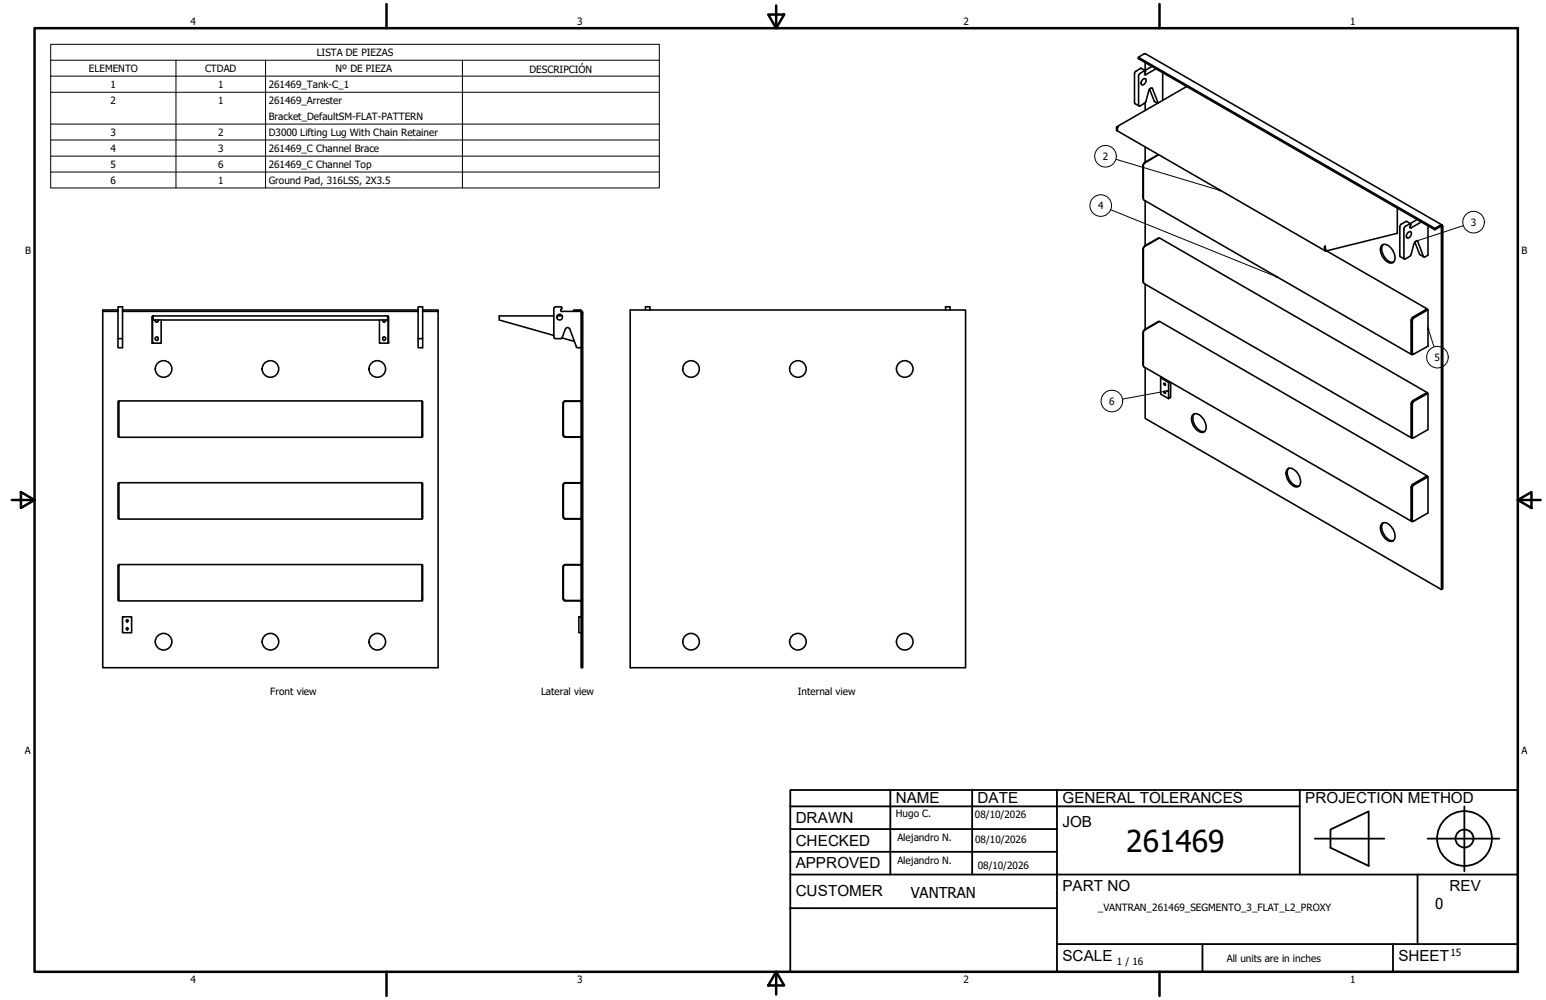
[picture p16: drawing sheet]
<svg xmlns="http://www.w3.org/2000/svg" width="432mm" height="279mm" viewBox="0 0 432 279" stroke-linecap="round" stroke-linejoin="round" font-family="sans-serif">
<defs><g id="words">
<text font-size="8.4" x="314.6" y="238.1">261469</text>
<g font-size="4.3">
<text x="250.2" y="224.2">NAME</text>
<text x="273" y="224.2">DATE</text>
<text x="296.7" y="224.3">GENERAL TOLERANCES</text>
<text x="364.6" y="224.3">PROJECTION METHOD</text>
<text x="222.2" y="229.9">DRAWN</text>
<text x="296.7" y="230.9">JOB</text>
<text x="222.2" y="236.3">CHECKED</text>
<text x="222.2" y="242.6">APPROVED</text>
<text x="222.2" y="250.3">CUSTOMER</text>
<text x="296.7" y="249">PART NO</text>
<text x="404.8" y="248.9">REV</text>
<text x="296.7" y="268.4">SCALE</text>
<text x="390.6" y="268.4">SHEET</text>
</g>
<g font-size="4.2">
<text x="254.4" y="250.8">VANTRAN</text>
<text x="400.9" y="254">0</text>
</g>
<g font-size="2.8">
<text x="53.2" y="6.9">4</text>
<text x="161.2" y="6.9">3</text>
<text x="269.1" y="6.9">2</text>
<text x="377.1" y="6.9">1</text>
<text x="88.5" y="15.6">LISTA DE PIEZAS</text>
<text x="24.8" y="20.1">ELEMENTO</text>
<text x="57.3" y="20.1">CTDAD</text>
<text x="93.7" y="20.1">Nº DE PIEZA</text>
<text x="147.9" y="20.4">DESCRIPCIÓN</text>
<text x="30.9" y="24.6">1</text>
<text x="30.9" y="29">2</text>
<text x="60.9" y="24.6">1</text>
<text x="60.9" y="29">1</text>
<text x="75.1" y="24.6">261469_Tank-C_1</text>
<text x="75.1" y="29">261469_Arrester</text>
<text x="75.1" y="33.5">Bracket_DefaultSM-FLAT-PATTERN</text>
<text x="30.9" y="38">3</text>
<text x="60.9" y="38">2</text>
<text x="75.1" y="38">D3000 Lifting Lug With Chain Retainer</text>
<text x="30.9" y="42.4">4</text>
<text x="30.9" y="46.9">5</text>
<text x="60.9" y="42.4">3</text>
<text x="60.9" y="46.9">6</text>
<text x="75.1" y="42.4">261469_C Channel Brace</text>
<text x="75.1" y="46.9">261469_C Channel Top</text>
<text x="308" y="44.7">2</text>
<text x="30.9" y="51.3">6</text>
<text x="60.9" y="51.3">1</text>
<text x="75.1" y="51.4">Ground Pad, 316LSS, 2X3.5</text>
<text x="306.7" y="58.5">4</text>
<text x="410.8" y="63.1">3</text>
<text x="7" y="70.9">B</text>
<text x="424.9" y="70.9">B</text>
<text x="400.7" y="100.8">5</text>
<text x="309.8" y="113.1">6</text>
<text x="75.5" y="194.2">Front view</text>
<text x="151.1" y="194.2">Lateral view</text>
<text x="222.8" y="194.2">Internal view</text>
<text x="6.9" y="210.6">A</text>
<text x="424.9" y="210.6">A</text>
<text x="250.2" y="228.3">Hugo C.</text>
<text x="272.3" y="228.4">08/10/2026</text>
<text x="250.6" y="234.9">Alejandro N.</text>
<text x="272.4" y="235.6">08/10/2026</text>
<text x="250.6" y="241.5">Alejandro N.</text>
<text x="273.1" y="242.8">08/10/2026</text>
<text x="306.6" y="254.4">_VANTRAN_261469_SEGMENTO_3_FLAT_L2_PROXY</text>
<text x="312" y="269.7">1 / 16</text>
<text x="342.6" y="268.7">All units are in inches</text>
<text x="405.1" y="267.1">15</text>
<text x="53.2" y="274.6">4</text>
<text x="161.2" y="274.6">3</text>
<text x="269.1" y="274.6">2</text>
<text x="377.1" y="274.6">1</text>
</g>
</g></defs>
<!-- layer: Visible (ANSI) -->
<g fill="none" stroke="#000" stroke-width=".44">
<path d="M317.9 16l82.8 47.8M319.8 17.5v2.2M319.9 19.7l-1.3-.6-1.4 .8-.3 .5v8.4l1.2 .8M321.7 18.6l-1.9 1.1M322.8 19.2l-2.9 1.8-.2-.3 .3-.9-.3-.1-1.4 .9-.3 .4v8.5l.5 .1 1.4-1 1-3.4 .5-.6h.5l1.6 4.2M312.1 35.6h-.1l.1 .9M312.1 35.6l.3-.3-.3 .3M312.1 35.5h-.3l.2 1M312.1 35.6v1l57.9 33.4M312.1 35.6h.1M319.1 22.3a.59 .59 0 0 1 .9-.3 .59 .59 0 0 1 0 1l-.2 .2a.6 .6 0 0 1-.9 .5 .6 .6 0 0 1-.1-1zM319.8 28.7v2.2"/>
<path d="M321.1 24.9l1.3 3.4 .9 .5M324.7 20.3v7.8M331.4 24.2l-19.5 11.2M319.8 41.1v4.2M319.8 56.1v12.5M323.5 43.2l-3.7 2.1-.5 .7v9.4M323.6 43.2l-3.9 2.3-.4 .6 .2 9.8 74.8 43.2M390.3 58.2l-.1 7-20 5v-1l-.2-.3M319.3 78.9v-9.5l.4-.6 4.1-2.3 74.8 43.2M319.3 78.9l.2 .3 74.8 43.2M319.8 79.4v12.6M323.7 66.5l-3.9 2.1-.5 .7v9.5"/>
<path d="M370 69l.2 1.2M370 69v1l.1-.8M370.2 68.7l-.2 .3M370.5 70.1l28.1 16.2M386 68.5a2.37 2.37 0 0 1 3 1.4 2.86 2.86 0 0 1 .1 3.4 2.64 2.64 0 0 1-3-1.7l-.5-1.4v-.9zM386.3 68.3a3.5 3.5 0 0 0 1.4 4.5l.9 .5h.6M393.3 65l.4-.3a.84 .84 0 0 1 .6 .8 .84 .84 0 0 1-.6 .8 .57 .57 0 0 1-.9 0 .57 .57 0 0 1 .1-.8zM394 62.5l-1.3-.7-1.4 .9-.3 .4v8.5l1.2 .8M395.2 67.6l1.3 3.5 1.2 .7M395.8 61.3l-1.9 1.2M396.9 62l-2.8 1.7-.3-.1 .3-.9-.3-.2-1.3 .7-.4 .6 .1 8.6 1.7-.9 1-3.4 .3-.5 .5-.3 .3 .2 1.6 4.2 .3 .1 .9-.5v-8.2M400.7 63.8l1.8-1 .3 .1 .2 .3v101.3l-.4 .2v-101.3l-.3-.2-1.6 1z"/>
<path d="M402.8 62.9l-82.8-47.9h-.4l-1.7 1v.4l82.8 47.8M28.7 87v99.6h93.7v-99.6M28.7 87h4.3M33 85.7h1.2v11.5h-1.2zM33 86.6h-4.3v.4M33 94.6h1.2M34.2 86.6h82.6M34.2 87h82.6M42.5 88.6v7.2M42.5 95.8l.3 .1-.2-.1M42.5 89.4h.1M42.5 95.8h.1"/>
<path d="M42.8 88.4l-.2 .2M42.8 88.3l-.3 .3M42.8 88.6h-.2v7.2M42.8 88.3h65.5v1.1h-65.5zM43.4 89.6l.4 .4 .4-.4M43.4 89.4v.2M44.2 89.4v.2M45 89.4v6.5h-2.2M106 89.4v6.5h2.3M106.9 89.6l.4 .4 .4-.4M106.9 89.4v.2M107.7 89.4v.2"/>
<path d="M108.2 88.4l.2 .2M108.2 88.3l.3 .3M108.3 88.6l.1 7.2M108.4 95.8l-.1 .1 .2-.1M108.4 89.4h.1M108.4 95.8h.1M108.5 88.6v7.2M116.8 85.7h1.2v11.5h-1.2zM116.8 94.6h1.2M118 86.6h4.4v.4M118 87h4.4M154.7 88.3h-15.3v1.1l15.3 4.3"/>
<path d="M154.7 94.1l.5 .5M155.2 85.7l-.5 .5v8M155.2 85.7l1.6 .1 .1 .5M155.2 94.6h1.4M155.6 88.3h1.4M156.8 86.2l-.2 .5 .3 .4M156.9 87h3.3M157 94.4l3.4 1M157 94.3l-.4 .3M159.1 91.9l-.3-.3-.7 .1-1.1 2.6M159.1 91.9l1.8 4.9 .5 .4M161.4 97.2h.9"/>
<path d="M162.3 87.4v99.2h.5v-99.2M162.4 87.4l-.4-.4h-1.8v-.4h1.7a.79 .79 0 0 1 .9 .8M176 86.6h93.7v100h-93.7zM180.3 86.6v-.9h1.2v.9M264.1 86.6v-.9h1.3v.9M323.7 89.9l-3.9 2.1-.5 .6v9.5M398.6 86.4l-4.4 2.6-.1 9.9 .2 .2 .4-.2M398.8 86.6l-3.8 2.2-.5 .7v9.1a.3 .3 0 0 0 .1 .3 .3 .3 0 0 0 .4 0l3.8-2.2v-10.1l-.2-.2-4 2.4-.4 .7v9.1l.4 .3M33.2 112h84.7v10.2h-84.7zM33.2 112.1h-.2v9.9h.2M117.9 112.1h.1v9.9h-.1M157.2 112.6v9"/>
<path d="M158 112.1h4.3M158 112.1l-.5 .2-.1 .4v8.7M162.3 112h-4.5l-.4 .3-.1 .3M319.8 102.7v14.2l82.8 47.8M324.2 105.5v4.6l2.2 1.3M324.5 105.4l-.3 .1 2.2 1.4 .3-.2M325.1 107.1l.3 .1 .1 .4-.4-.2zM325.1 109.3l.4 .2v.4l-.4-.3zM326.4 106.9v4.5l.6-.3v-4.2M333.2 115.8a2.37 2.37 0 0 1 3 1.4 2.86 2.86 0 0 1 .2 3.5 2.64 2.64 0 0 1-3.1-1.8l-.5-1.7 .1-.8zM333.6 115.6a3.5 3.5 0 0 0 1.3 4.5l.9 .5h.6M398.6 109.8l-4 2.2-.5 .6v9.6l.6 .1"/>
<path d="M398.8 109.9l-3.8 2.2-.5 .7v9.3l.4 .2 3.9-2.3v-10.1l-.2-.1-3.8 2.2-.5 .5-.1 9.4 .4 .3M33.2 134.9h84.7v10.1h-84.7zM33.2 135h-.2v9.9h.2M117.9 135h.1v9.9h-.1M157.2 135.4v9.1M157.3 121.6l.3 .5 .2 .1h4.5M157.4 121.4l.1 .5 .5 .1h4.3M157.4 135.6v8.9l.6 .4h4.3M162.3 134.9h-4.5l-.4 .2-.1 .3M162.3 135l-4.3-.1-.5 .2-.1 .5M359.5 131.2a1.89 1.89 0 0 1 2.8 .8 2.85 2.85 0 0 1 .3 4 3 3 0 0 1-3.1-2.3l-.3-1.4zM360 130.9a2.98 2.98 0 0 0 .6 3.8l1.2 1 1 .1"/>
<path d="M398.6 133l-74.8-43.2-4.3 2.6-.2 .4 .1 9.7 74.9 43.2M398.6 133.1l-4.1 2.2-.3 .4-.1 9.8 .2 .2 .4-.1M398.8 133.2l-3.8 2.2-.5 .7v9.3l.4 .2 3.9-2.3v-10.1l-.2-.1-3.8 2.2-.5 .5-.1 9.4 .4 .4M33.2 157.7h84.7v10.2h-84.7zM33.2 157.9h-.2v9.9h.2M117.9 157.9h.1v9.9h-.1M157.2 158.3v9M157.3 144.5l.3 .5h.2h4.5M157.4 158.5v8.6M158 157.9h4.3M158 157.8l-.5 .2-.1 .5M162.3 157.7h-4.5l-.4 .3-.1 .3"/>
<path d="M386.1 146.2a2.84 2.84 0 0 1 3.2 2.2 2.06 2.06 0 0 1-.5 2.9 3.6 3.6 0 0 1-3.2-3.6l.1-1zM386.3 146a3.6 3.6 0 0 0 1.7 4.8l.6 .3 .6-.1M34.2 172.3h2.6v4.5h-2.6zM157.3 167.4l.1 .2 .4 .3h4.5M157.4 167.1l.1 .5 .5 .2h4.3M162.3 172.3h-.6v4.5h.6"/>
<circle cx="43.8" cy="94.6" r=".48"/>
<circle cx="107.3" cy="94.6" r=".48"/>
<circle cx="156.3" cy="88.6" r=".79"/>
<circle cx="45.7" cy="103.1" r="2.32"/>
<circle cx="75.5" cy="103.1" r="2.32"/>
<circle cx="105.4" cy="103.1" r="2.32"/>
<circle cx="193" cy="103.1" r="2.32"/>
<circle cx="222.9" cy="103.1" r="2.32"/>
<circle cx="252.7" cy="103.1" r="2.32"/>
<circle cx="35.5" cy="175.7" r=".29"/>
<circle cx="35.5" cy="173.5" r=".29"/>
<circle cx="45.7" cy="179.3" r="2.32"/>
<circle cx="75.5" cy="179.3" r="2.32"/>
<circle cx="105.4" cy="179.3" r="2.32"/>
<circle cx="193" cy="179.3" r="2.32"/>
<circle cx="222.9" cy="179.3" r="2.32"/>
<circle cx="252.7" cy="179.3" r="2.32"/>
</g>
<circle cx="370.1" cy="69.9" r=".22" fill="#000"/>
<g fill="none" stroke="#000" stroke-width=".28">
<path d="M14.2 16.8v-4.4h169.9v4.4M14.2 16.8h169.9v4.5M14.2 16.8v35.7h169.9v-31.2M49.1 16.8v35.7M74.2 16.8v35.7M129.2 16.8v35.7M14.2 21.3h169.9M14.2 25.8h169.9M14.2 34.7h169.9M14.2 39.1h169.9M14.2 43.6h169.9M14.2 48.1h169.9"/>
<path d="M310.3 58.6l46.6 18.9M311.7 44.5l29.3 8.8M340.6 53l.4 .3h-.5zM356.4 77.2l.5 .3-.5-.2zM395.5 67.4l.4-.3 .1 .3zM408.7 63.1l-13.2 4.3M398.8 91.6l.3 .5h-.3zM398.8 91.6l1.7 5.2M325.9 109.1h.5l-.5 .2zM326.4 109.1l-12.8 2.4"/>
<circle cx="307.4" cy="57.4" r="3"/>
<circle cx="308.8" cy="43.7" r="3"/>
<circle cx="411.6" cy="62.1" r="3"/>
<circle cx="401.5" cy="99.8" r="3"/>
<circle cx="310.5" cy="112" r="3"/>
</g>
<!-- layer: Borde (ANSI) -->
<g fill="none" stroke="#000" stroke-width=".7">
<path d="M9.7 7.9h414.2v263.6h-414.2zM107.9 1.1v6.8M214.6 4.1h4.4l-2.2 3.8zM216.8 1.5v6.4M323.8 1.1v6.8M3.3 139.7h6.4M5.8 137.5l3.9 2.2-3.9 2.2zM423.9 139.7l3.8-2.2v4.4zM423.9 139.7h6.4M107.9 271.5v6.8M216.8 271.5l2.2 3.8h-4.4zM216.8 271.5v6.4"/>
<path d="M323.8 271.5v6.8"/>
</g>
<!-- layer: Title (ANSI)-1 -->
<g fill="none" stroke="#000" stroke-width=".51">
<path d="M220.7 220.7h203.2v50.8h-203.2zM220.7 225.3h142.3M220.7 231.6h74.5M220.7 238h74.5M248.7 220.7v23.6M271.5 220.7v23.6M295.2 220.7v50.8M363 220.7v23.6M367.2 234.3h19.5M371.6 231.8l10.7-5.1v15.2l-10.7-5zM398.7 234.3h20.1M409 225.3v18.2"/>
<path d="M220.7 244.3h203.2M220.7 253.7h74.5M395.9 244.3v19.5M295.2 263.8h128.7M335.9 263.8v7.7M389.1 263.8v7.7"/>
<circle cx="409" cy="234.3" r="7.7"/>
<circle cx="409" cy="234.3" r="2.51"/>
</g>
<path d="M340.6 53l.4 .3h-.5zM356.4 77.2l.5 .3-.5-.2zM395.5 67.4l.4-.3 .1 .3zM398.8 91.6l.3 .5h-.3zM325.9 109.1h.5l-.5 .2z" fill="#000"/>
<use href="#words"/>
</svg>
